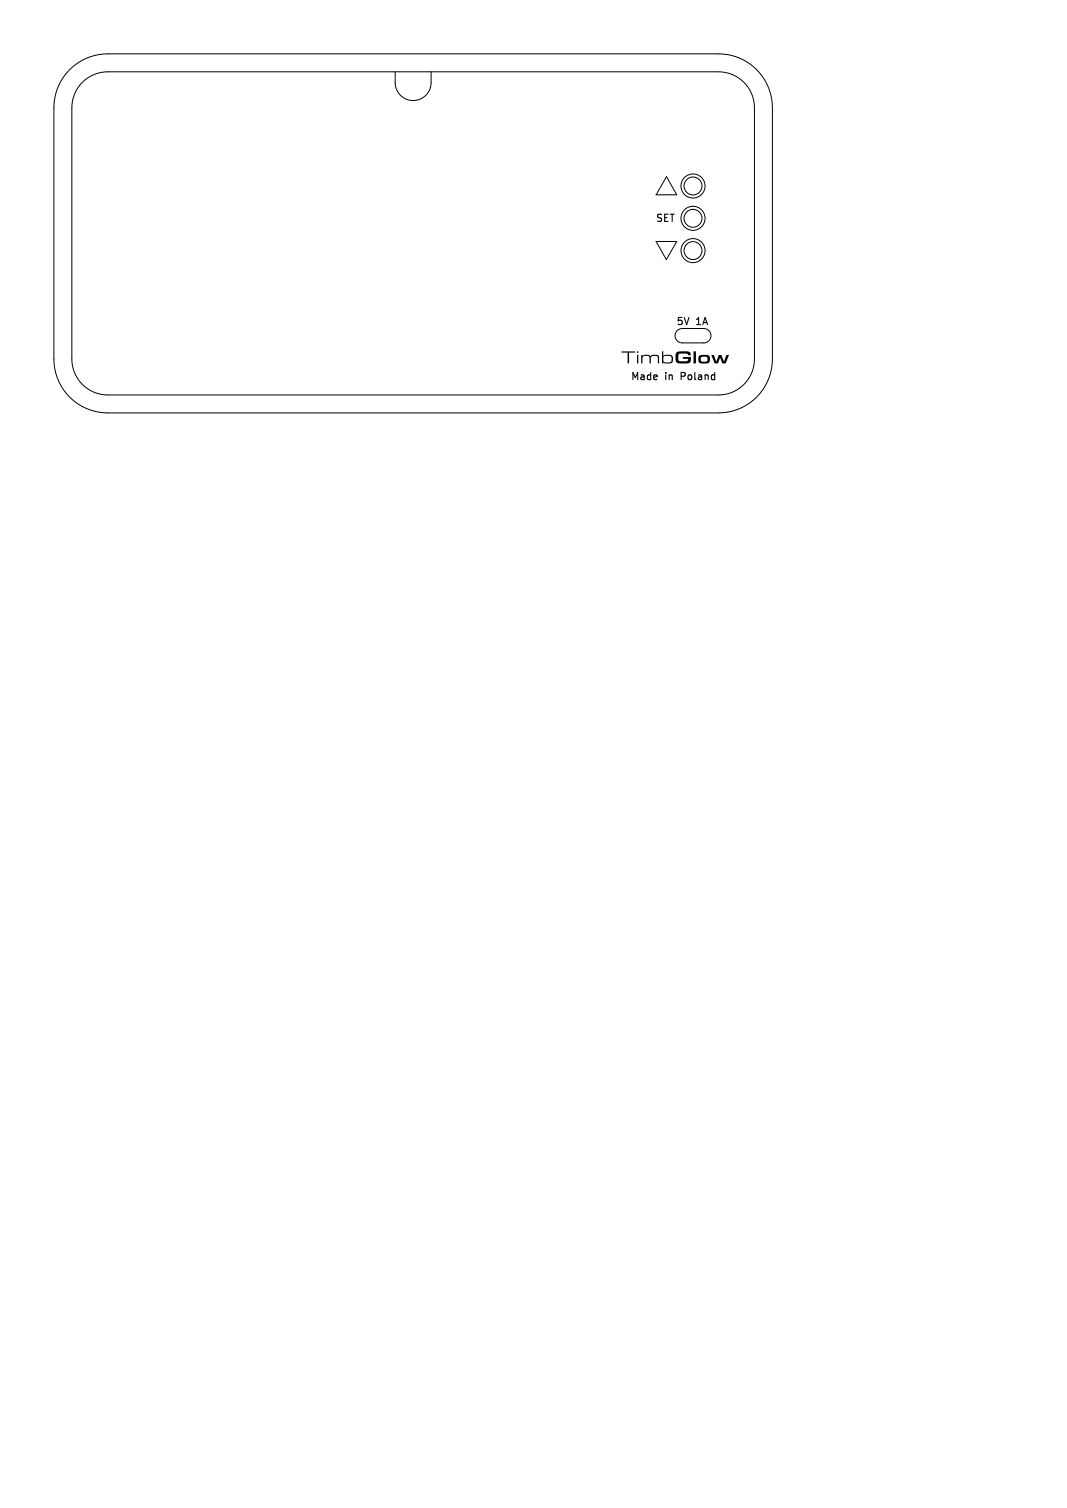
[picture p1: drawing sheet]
<svg xmlns="http://www.w3.org/2000/svg" width="297mm" height="420mm" viewBox="0 0 297 420" stroke-linecap="round" stroke-linejoin="round" font-family="sans-serif">
<defs><g id="words">
<g font-size="2.8">
<text x="182.4" y="62.2">SET</text>
<text x="188.1" y="91">5V</text>
<text x="193.8" y="91">1A</text>
<text x="175.5" y="106">Made</text>
<text x="185.1" y="106">in</text>
<text x="189.9" y="106">Poland</text>
</g>
</g></defs>
<g fill="none" stroke="#000" stroke-width=".28">
<path d="M19.4 19.4a15 15 0 0 1 10.6-4.4h170a15 15 0 0 1 15 15v70a15 15 0 0 1-15 15h-170a15 15 0 0 1-15-15v-70a15 15 0 0 1 4.4-10.6zM22.9 22.9a10 10 0 0 1 7.1-2.9h170a10 10 0 0 1 10 10v70a10 10 0 0 1-10 10h-170a10 10 0 0 1-10-10v-70a10 10 0 0 1 2.9-7.1zM110 20v3a5 5 0 0 0 5 5 5 5 0 0 0 5-5v-3M185.5 49.2l2.9 5.1h-5.8zM182.6 67.3h5.8l-2.9 5zM188.5 92.1l1.2-.6h6.2a2 2 0 0 1 2 2 2 2 0 0 1-2 2h-6a2 2 0 0 1-1.8-1.2 2 2 0 0 1 .4-2.2z"/>
<circle cx="192.9" cy="51.8" r="3.3"/>
<circle cx="192.9" cy="51.8" r="2.5"/>
<circle cx="192.9" cy="60.8" r="2.5"/>
<circle cx="192.9" cy="69.8" r="2.5"/>
<circle cx="192.9" cy="69.8" r="3.4"/>
<circle cx="192.9" cy="60.8" r="3.4"/>
</g>
<path d="M173 97.9h3.8v.3h-1.7v3h-.4v-3h-1.7zM177.3 97.8h.4v.5h-.4zM178.5 98.8h.3v.5a1.53 1.53 0 0 1 2.2 0 1.63 1.63 0 0 1 2.4 .1l.1 1.8h-.4v-.8a1.03 1.03 0 0 0-.6-1.3 1.03 1.03 0 0 0-1.3 .7l-.1 1.4h-.3v-.8a1.05 1.05 0 0 0-.6-1.3 1.05 1.05 0 0 0-1.4 .5v1.6h-.3zM184.3 97.8h.3v1.4l.9-.4a1.29 1.29 0 0 1 1.8 .8 1.29 1.29 0 0 1-.9 1.6h-1.2l-.6-.3v.3h-.3v-1.1h.3a1.14 1.14 0 0 0 1.7 .8 .99 .99 0 0 0 .6-1.3 .99 .99 0 0 0-1.4-.5 .73 .73 0 0 0-.7 .2 .73 .73 0 0 0-.2 .8h-.3zM188.3 98.2l.5-.3 1.3-.1a1.84 1.84 0 0 1 2.2 .8v.3h-.8a.97 .97 0 0 0-1.4-.4h-.1a.87 .87 0 0 0-1.1 .1 .87 .87 0 0 0-.1 1.1 .87 .87 0 0 0 .3 .9 .87 .87 0 0 0 1 0 1.02 1.02 0 0 0 1.4-.4l.1-.3h-1.5v-.5h2.2v.5a1.24 1.24 0 0 1-1.7 1.3h-1.1a1.23 1.23 0 0 1-1.3-.3 1.23 1.23 0 0 1-.2-1.3zM193 97.9h.7v3.3h-.7zM194.6 99.1l.5-.2 1.3-.1a1.21 1.21 0 0 1 1.2 1.3 1.21 1.21 0 0 1-1.3 1.1h-.7a.98 .98 0 0 1-1.2-1.2h.7a1 1 0 0 0 1.4 .7 .79 .79 0 0 0 .4-1.1 .79 .79 0 0 0-1.2-.3l-.5 .2-.1 .5h-.7zM198 98.9h.7l.7 1.8 .7-1.8h.7l.7 1.8 .7-1.8h.7l-.9 2.3h-1l-.6-1.6-.6 1.6h-.9zM177.3 98.8h.4v2.4h-.4z" fill="#000"/>
<use href="#words"/>
</svg>
